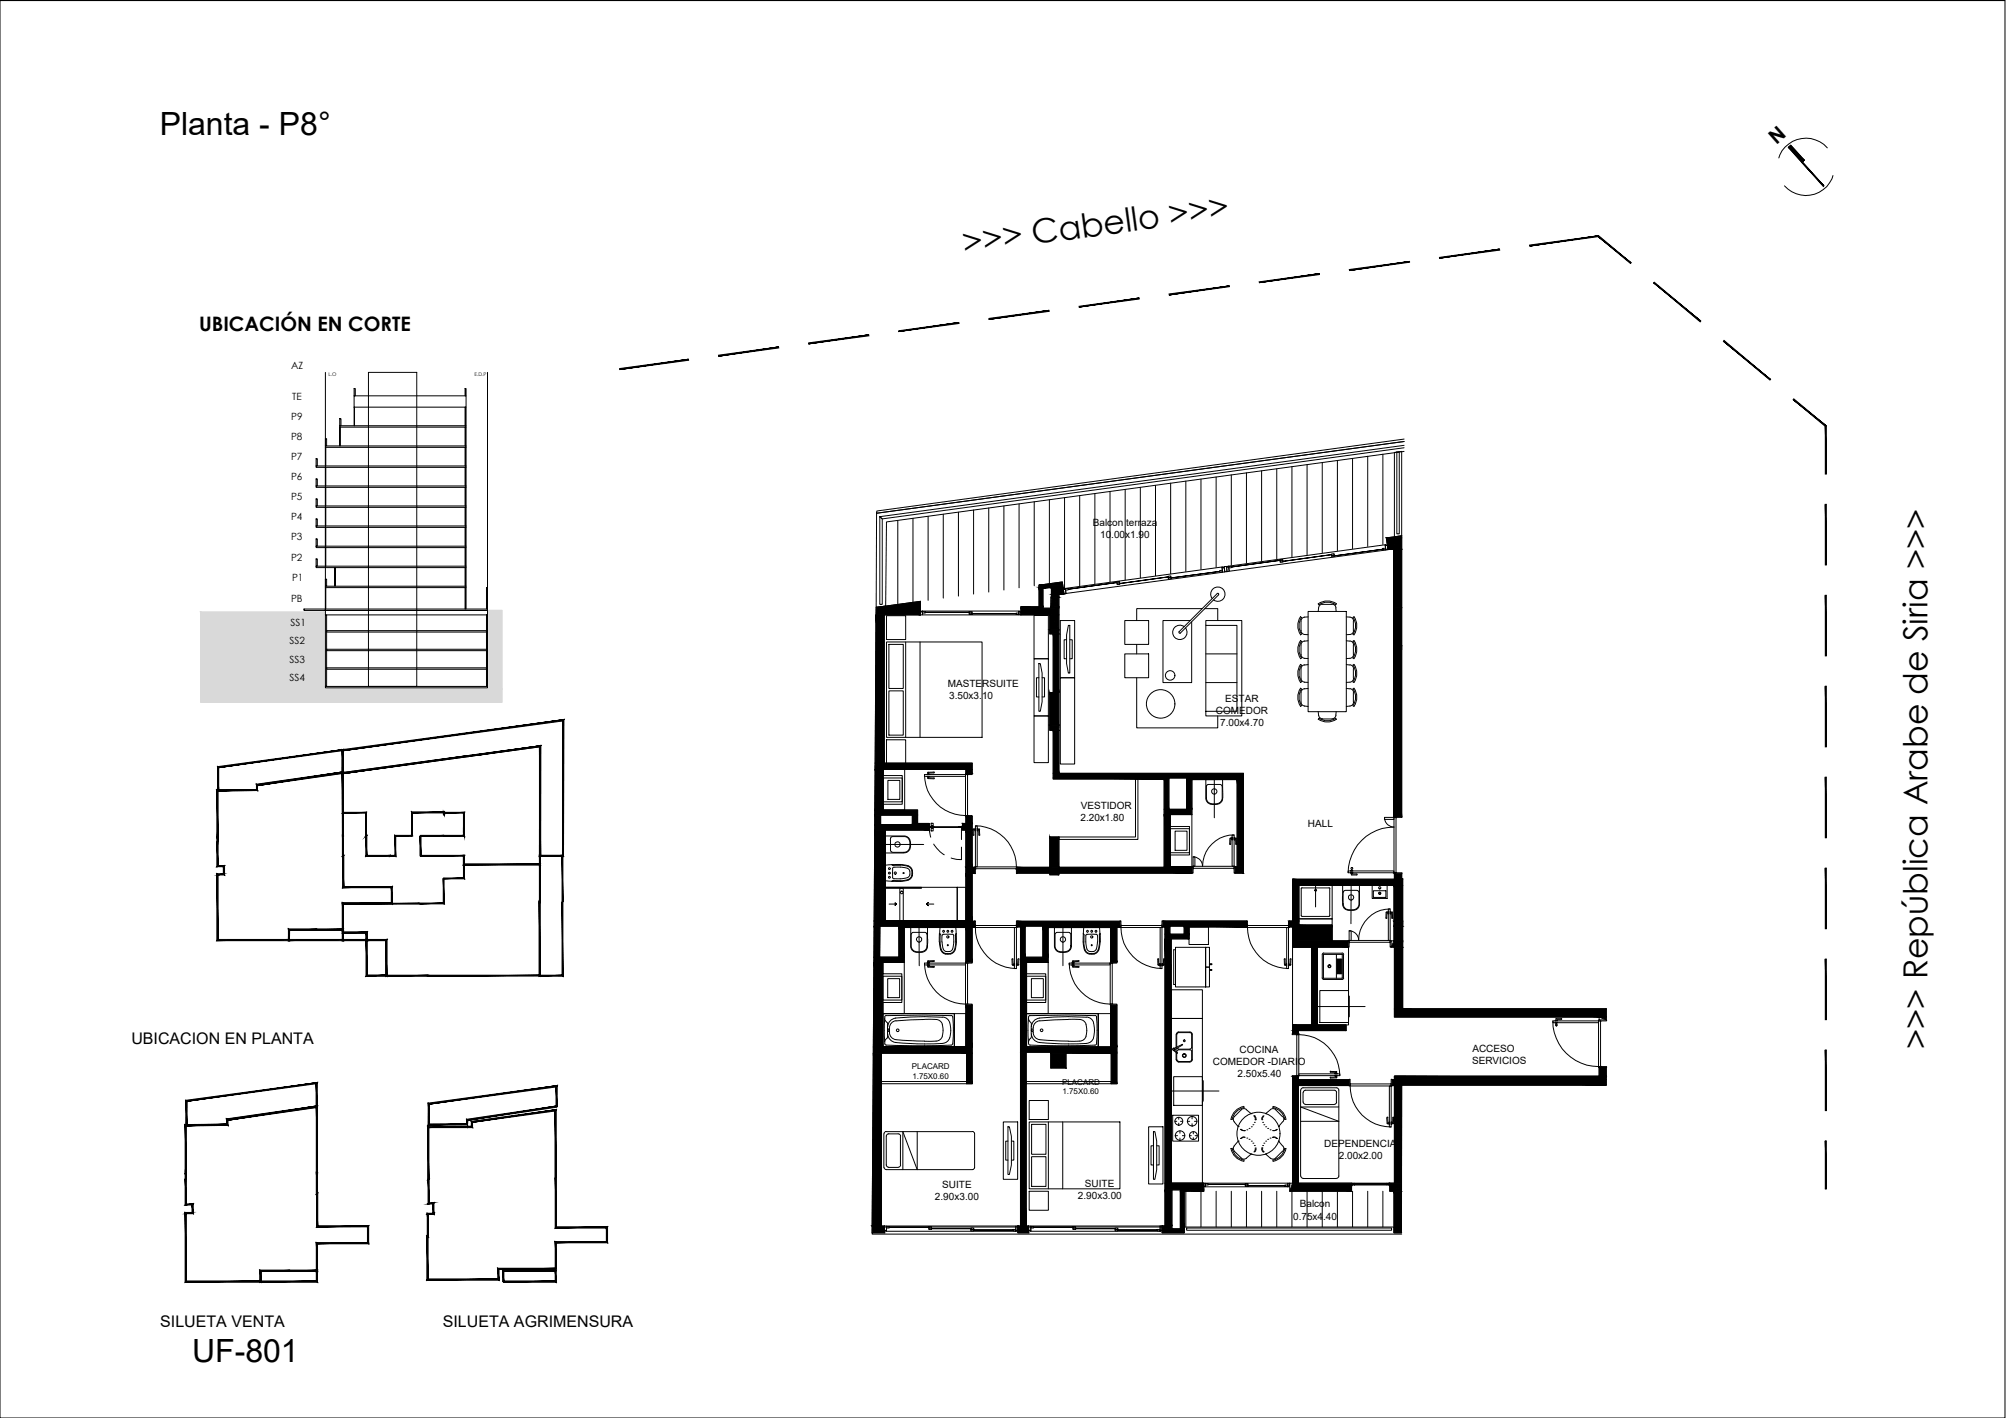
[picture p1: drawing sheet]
<svg xmlns="http://www.w3.org/2000/svg" width="420mm" height="297mm" viewBox="0 0 420 297" stroke-linecap="round" stroke-linejoin="round" font-family="sans-serif">
<defs><g id="words">
<g font-size="7">
<text x="202" y="53.2" transform="rotate(-8 202 53.2)">&gt;&gt;&gt; Cabello &gt;&gt;&gt;</text>
<text x="403.7" y="219.7" transform="rotate(-90 403.7 219.7)">&gt;&gt;&gt; República Arabe de Siria &gt;&gt;&gt;</text>
</g>
<g font-size="6.7">
<text x="33.4" y="28.2">Planta - P8°</text>
<text x="40.2" y="285.4">UF-801</text>
</g>
<g font-size="4.2">
<text x="372.1" y="30.3" transform="rotate(-42 372.1 30.3)">N</text>
<text x="41.7" y="69.3">UBICACIÓN EN CORTE</text>
</g>
<g font-size="3.4">
<text x="27.5" y="218.7">UBICACION EN PLANTA</text>
<text x="33.6" y="277.9">SILUETA VENTA</text>
<text x="92.8" y="277.9">SILUETA AGRIMENSURA</text>
</g>
<g font-size="2.1">
<text x="61" y="77.3">AZ</text>
<text x="61.2" y="83.8">TE</text>
<text x="61" y="88">P9</text>
<text x="61" y="92.2">P8</text>
<text x="61" y="100.6">P6</text>
<text x="61" y="96.4">P7</text>
<text x="61" y="104.8">P5</text>
<text x="61" y="113.2">P3</text>
<text x="61" y="109">P4</text>
<text x="228.9" y="110.2">Balcon terraza</text>
<text x="230.4" y="112.7">10.00x1.90</text>
<text x="61" y="117.4">P2</text>
<text x="61.2" y="121.6">P1</text>
<text x="60.8" y="131.2">SS1</text>
<text x="61" y="126.1">PB</text>
<text x="60.6" y="134.9">SS2</text>
<text x="60.6" y="138.8">SS3</text>
<text x="60.6" y="142.7">SS4</text>
<text x="198.5" y="143.9">MASTERSUITE</text>
<text x="198.8" y="146.4">3.50x3.10</text>
<text x="254.7" y="149.5">COMEDOR</text>
<text x="256.6" y="147">ESTAR</text>
<text x="255.6" y="152">7.00x4.70</text>
<text x="226.3" y="171.9">2.20x1.80</text>
<text x="226.4" y="169.4">VESTIDOR</text>
<text x="273.9" y="173.2">HALL</text>
<text x="259.6" y="220.6">COCINA</text>
<text x="308.4" y="220.4">ACCESO</text>
<text x="254" y="223.1">COMEDOR -DIARIO</text>
<text x="259.2" y="225.6">2.50x5.40</text>
<text x="308.3" y="222.9">SERVICIOS</text>
<text x="277.4" y="240.2">DEPENDENCIA</text>
<text x="280.4" y="242.7">2.00x2.00</text>
<text x="195.8" y="251.3">2.90x3.00</text>
<text x="197.4" y="248.8">SUITE</text>
<text x="225.8" y="251.2">2.90x3.00</text>
<text x="227.2" y="248.7">SUITE</text>
<text x="270.8" y="255.5">0.75x4.40</text>
<text x="272.2" y="252.9">Balcon</text>
</g>
<g font-size="1.7">
<text x="191" y="223.9">PLACARD</text>
<text x="191.1" y="226">1.75X0.60</text>
<text x="222.5" y="227.2">PLACARD</text>
<text x="222.5" y="229.2">1.75X0.60</text>
</g>
<g font-size="1">
<text x="68.8" y="78.9">L.O</text>
<text x="99.4" y="78.9">E.D.P</text>
</g>
</g></defs>
<!-- layer: 0 -->
<g fill="none" stroke="#000" stroke-width=".21">
<path d="M0 .1h419.9v296.9h-419.9zM0 .1h419.9M374.6 30.8l.5-.4 2.8 3.2-.5 .4zM382.7 31a6 6 0 0 0-10.1 2.1M383.9 36.8a5.9 5.9 0 0 1-10.1 2.1M334.8 49.4v.2M68.2 78v49.6M77.2 78h10.1v65.8h-10.1zM102.1 78v49.6M66.2 97.6h31.4v.3h-31.4zM66.2 96.1h.3v1.5h-.3zM68.2 93.4h29.4v.3h-29.4z"/>
<path d="M68.2 91.9h.2v1.5h-.2zM68.2 93.7v3.9zM68.2 97.9v3.9zM71.2 89.2h26.4v.3h-26.4zM71.2 87.7h.2v1.5h-.2zM71.2 89.5v3.9zM74.2 82.9h23.4v2.4h-23.4zM74.2 85.3l.1 3.9zM74.2 81.4h.2v1.5h-.2zM97.4 97.9h.2v3.9h-.2zM97.4 93.7h.2v3.9h-.2zM97.4 89.5h.2v3.9h-.2z"/>
<path d="M97.4 85.3h.2v3.9h-.2zM97.4 81.4h.2v1.5h-.2zM254.7 99.9v19M257.9 99.5v18.9M261.1 99v19M264.2 98.6v18.9M267.4 98.2v18.9M270.6 97.8v18.9M273.8 97.3v18.9M276.9 96.9v18.9M280.1 96.5v18.8M283.3 96v18.9"/>
<path d="M286.5 95.6v18.9M289.6 95.2v18.8M382.5 89.2l-.1 .2M66.2 118.6h31.4v.3h-31.4zM66.2 117.1h.3v1.5h-.3zM66.2 114.4h31.4v.3h-31.4zM66.2 112.9h.3v1.5h-.3zM66.2 110.2h31.4v.3h-31.4zM66.2 108.7h.3v1.5h-.3zM66.2 106h31.4v.3h-31.4zM66.2 104.5h.3v1.5h-.3zM66.2 101.8h31.4v.3h-31.4z"/>
<path d="M66.2 100.3h.3v1.5h-.3zM68.2 102.1v3.9zM68.2 106.3v3.9zM68.2 110.5v3.9zM68.2 114.7v3.9zM70.1 118.9l.1 3.9zM97.4 118.9h.2v3.9h-.2zM97.4 114.7h.2v3.9h-.2zM97.4 110.5h.2v3.9h-.2zM97.4 106.3h.2v3.9h-.2zM97.4 102.1h.2v3.9h-.2zM188 109v17.6"/>
<path d="M191.2 108.6v17.6M194.4 108.1v17.7M197.6 107.7v17.6M200.7 107.3v17.6M203.9 106.8v17.6M207.1 106.4v17.6M210.3 106v17.6M213.4 105.6v17.5M216.6 105.1v17.6M219.8 104.7v17.6M223 104.3v18.9M226.1 103.8v19"/>
<path d="M229.3 103.4v18.9M232.5 102.9v19M235.7 102.5v19M238.8 102.1v18.9M242 101.7v18.9M245.2 101.2v19M248.4 100.8v18.9M251.5 100.4v18.9M63.7 127.6h4.5v.3h-4.5zM68.2 127.6h33.9v.3h-33.9zM68.2 122.8h29.4v.3h-29.4zM68.2 127.9h33.9v.9h-33.9z"/>
<path d="M68.2 123.1v4.5zM68.2 121.3h.2v1.5h-.2zM68.2 128.8h.2v15h-.2zM68.4 132.1h33.5v.3h-33.5zM68.4 136h33.5v.3h-33.5zM68.4 139.9h33.5v.3h-33.5zM97.4 123.1h.2v4.5h-.2zM101.9 128.8h.2v15h-.2zM101.9 123.1h.2v4.5h-.2zM68.2 143.8h33.9v.3h-33.9zM248.4 249.5v7.5M251.5 249.5v7.5"/>
<path d="M254.7 249.5v7.5M257.9 249.5v7.5M261.1 249.5v7.5M264.2 249.5v7.5M267.4 249.5v7.5M270.6 249.5v7.5M273.8 249.5v7.5M276.9 249.5v7.5M280.1 249.5v7.5M283.3 249.5v7.5M286.5 249.5v7.5M289.6 249.5v7.5"/>
<path d="M382.3 249h.2"/>
</g>
<g fill="#d9d9d9" stroke="#d9d9d9" stroke-width=".21">
<path d="M102.4 127.9l2.7 16.5v-16.5zM102.4 127.9l2.7 16.5h-2.7z"/>
<path d="M42 128.2l25.9 16.2v-16.2zM42 128.2l25.9 16.2h-25.9z"/>
<path d="M42 144.4l63.1 2.7v-2.7zM42 144.4l63.1 2.7h-63.1z"/>
</g>
<path d="M42 128.2h25.9v16.2h34.5v-16.5h2.7v19.2h-63.1z" fill="none" stroke="#d9d9d9" stroke-width=".25"/>
<g fill="#000" stroke="#000" stroke-width=".21">
<path d="M374.6 30.8l.5-.4 2.8 3.2zM290.7 115h1.2l-1.2 .1zM290.4 112.7l3.2-.4v.4zM217.6 122.6l4.9-.7 .1 .7zM185.2 159.9h18.4zM185 169.7h7.2zM232.6 201.5h1.3zM334.9 213h1.5v.6zM292.1 225.5h42.8z"/>
<path d="M377.5 33.9l-.1 .1 4.6 4.9zM377.4 34l4.6 4.9-.1 .2z"/>
<path d="M377.4 34l.5-.4zM374.6 30.8l3.3 2.8-.5 .4z"/>
<path d="M263.7 59l.1 .2 12.6-1.9zM263.8 59.2l12.6-1.9v.2z"/>
<path d="M282.6 56.5l.1 .2 12.5-1.9zM282.7 56.7l12.5-1.9v.1z"/>
<path d="M301.5 53.9v.2l12.6-1.9zM301.5 54.1l12.6-1.9v.2z"/>
<path d="M320.4 51.3v.2l14.4-2.1zM320.4 51.5l14.4-2.1v.2z"/>
<path d="M334.9 49.4l-.2 .2 6.9 5.5zM334.7 49.6l6.9 5.5-.1 .1z"/>
<path d="M346.5 59.1l-.1 .2 9.8 8zM346.4 59.3l9.8 8-.1 .1z"/>
<path d="M129.8 77.2v.2l14.4-2.1zM129.8 77.4l14.4-2.1v.2z"/>
<path d="M150.5 74.4v.2l12.6-1.9zM150.5 74.6l12.6-1.9v.2z"/>
<path d="M169.4 71.8v.2l12.5-1.9zM169.4 72l12.5-1.9 .1 .2z"/>
<path d="M188.3 69.3v.2l12.5-2zM188.3 69.5l12.5-2 .1 .3z"/>
<path d="M207.1 66.7v.2l12.6-1.9zM207.1 66.9l12.6-1.9 .1 .2z"/>
<path d="M226 64.2v.1l12.6-1.9zM226 64.3l12.6-1.9v.2z"/>
<path d="M244.9 61.6v.2l12.6-1.9zM244.9 61.8l12.6-1.9v.2z"/>
<path d="M361.1 71.3l-.1 .2 9.8 8zM361 71.5l9.8 8-.1 .1z"/>
<path d="M375.7 83.6l-.1 .1 6.9 5.5zM375.6 83.7l6.9 5.5-.1 .2z"/>
<path d="M382.3 89.3l.2 10v-10zM382.3 89.3l.2 10h-.2z"/>
<path d="M290.4 112.7l3.2 2.3v-2.3zM290.4 112.7l3.2 2.3h-2.9z"/>
<path d="M291.9 115l1.7 12.3v-12.3zM291.9 115l1.7 12.3h-1.7z"/>
<path d="M382.3 105.6l.2 12.7v-12.7zM382.3 105.6l.2 12.7h-.2z"/>
<path d="M183.5 128.8l1.7 31.1v-31.1zM183.5 128.8l1.7 31.1h-1.9z"/>
<path d="M192.8 126v1.2zM183.5 127.2l9.3-1.2v1.2z"/>
<path d="M183.5 127.2l9.3 1.6v-1.6zM183.5 127.2l9.3 1.6h-9.3z"/>
<path d="M217.6 123.3l.8 3.8v-3.8zM217.6 123.3l.8 3.8h-.8z"/>
<path d="M213.8 127.1l4.6 .3v-.3zM213.8 127.1l4.6 .3h-4.6z"/>
<path d="M217.6 123l.8 .3 1.8-.3zM217.6 123l.8 .3h-.8z"/>
<path d="M220.2 124.5l1.6 .6v-.6zM220.2 124.5l1.6 .6h-1.6z"/>
<path d="M220.2 125.1l1.6 2v-2zM220.2 125.1l1.6 2h-1.7z"/>
<path d="M220.1 127.1l1.7 .3v-.3zM220.1 127.1l1.7 .3h-1.7z"/>
<path d="M213.8 127.4l8 1.4v-1.4zM213.8 127.4l8 1.4h-8z"/>
<path d="M219.9 128.8l1.9 3.1v-3.1zM219.9 128.8l1.9 3.1h-1.9z"/>
<path d="M219.9 131.9l1.9 .9v-.9zM219.9 131.9l1.9 .9h-1.9z"/>
<path d="M220.6 132.8l1.2 12.3v-12.3zM220.6 132.8l1.2 12.3h-1.2z"/>
<path d="M217.6 122.6l5.1 .4-.1-.4zM217.6 122.6l5.1 .4h-5.1z"/>
<path d="M220.2 123l2.5 .3v-.3zM220.2 123l2.5 .3h-2.5z"/>
<path d="M220.2 123.3l2.6 1.1-.1-1.1zM220.2 123.3l2.6 1.1h-2.6z"/>
<path d="M220.2 124.4l1.6 .1 1-.1zM220.2 124.4l1.6 .1h-1.6z"/>
<path d="M291.9 127.3l1.7 7.9v-7.9zM291.9 127.3l1.7 7.9h-1.7z"/>
<path d="M291.9 135.2l1.7 35.9v-35.9zM291.9 135.2l1.7 35.9h-1.7z"/>
<path d="M382.3 124.7l.2 12.7v-12.7zM382.3 124.7l.2 12.7h-.2z"/>
<path d="M183.3 159.9l20.3 1.3v-1.3zM183.3 159.9l20.3 1.3h-20.3z"/>
<path d="M219.9 145.1l1.9 6.8v-6.8zM219.9 145.1l1.9 6.8h-1.9z"/>
<path d="M219.9 151.9l1.9 1.1v-1.1zM219.9 151.9l1.9 1.1h-1.9z"/>
<path d="M220.6 153l1.2 9v-9zM220.6 153l1.2 9h-1.2z"/>
<path d="M382.3 143.7l.2 12.7v-12.7zM382.3 143.7l.2 12.7h-.2z"/>
<path d="M183.2 170.8l1.2 1.9v-1.9zM183.2 170.8l1.2 1.9h-1.2z"/>
<path d="M183.2 172.7l7.9 .1zM183.2 172.7l7.9 .1z"/>
<path d="M183.3 161.2h1.7zM183.3 161.2h19z"/>
<path d="M183.3 161.2l1.7 8.5v-8.5zM183.3 161.2l1.7 8.5h-1.8z"/>
<path d="M183.2 173.9l2.3 19v-19zM183.2 173.9l2.3 19h-2.4z"/>
<path d="M183.2 169.7l9 1.1v-1.1zM183.2 169.7l9 1.1h-9z"/>
<path d="M191.1 170.8l1.1 1.7v-1.7zM191.1 170.8l1.1 1.7h-1.1z"/>
<path d="M191.1 172.5l3.5 .3v-.3zM191.1 172.5l3.5 .3h-3.5z"/>
<path d="M183.2 172.8l11.4 1.1v-1.1zM183.2 172.8l11.4 1.1h-11.4z"/>
<path d="M202.3 161.2l1.3 .8v-.8zM202.3 161.2l1.3 .8h-1.3z"/>
<path d="M202.3 171.1l1.3 1.4v-1.4zM202.3 171.1l1.3 1.4h-1.3z"/>
<path d="M201.6 172.5l2 1.4v-1.4zM201.6 172.5l2 1.4h-2z"/>
<path d="M202.3 173.9l1.3 7.8v-7.8zM202.3 173.9l1.3 7.8h-1.3z"/>
<path d="M219.9 175.3l1.9 6.4v-6.4zM219.9 175.3l1.9 6.4h-1.9z"/>
<path d="M220.6 163l24.2 .2v-.2zM220.6 163l24.2 .2h-24.2z"/>
<path d="M243.8 163.2l1 6.3v-6.3zM243.8 163.2l1 6.3h-1z"/>
<path d="M243.8 170.6l1.3 11v-11zM243.8 170.6l1.3 11h-1.3z"/>
<path d="M248.5 163.3l1.1 6.2v-6.2zM248.5 163.3l1.1 6.2h-1.1z"/>
<path d="M243.8 169.5l5.8 1.1v-1.1zM243.8 169.5l5.8 1.1h-5.8z"/>
<path d="M220.6 162l39.8 1v-1zM220.6 162l39.8 1h-39.8z"/>
<path d="M248.5 163l11.9 .3v-.3zM248.5 163l11.9 .3h-11.9z"/>
<path d="M259.1 163.3l1.3 18.3v-18.3zM259.1 163.3l1.3 18.3h-1.3z"/>
<path d="M382.3 162.8l.2 12.7v-12.7zM382.3 162.8l.2 12.7h-.2z"/>
<path d="M183.1 194l1.1 6.5 .1-6.5zM183.1 194l1.1 6.5h-1.2z"/>
<path d="M188.3 194.3l1.1 6.2v-6.2zM188.3 194.3l1.1 6.2h-1.1z"/>
<path d="M202.3 182.9l1.3 10v-10zM202.3 182.9l1.3 10h-1.3z"/>
<path d="M183.1 192.9l20.5 .1zM183.1 192.9l20.5 .1z"/>
<path d="M188.3 194.2l15.3 .1v-.1zM188.3 194.2l15.3 .1h-15.3z"/>
<path d="M202.3 194.3l1.3 7.2v-7.2zM202.3 194.3l1.3 7.2h-1.3z"/>
<path d="M202.3 181.7l1.8 1.2v-1.2zM202.3 181.7l1.8 1.2h-1.8z"/>
<path d="M183.1 193l21 1v-1zM183.1 193l21 1h-21z"/>
<path d="M188.3 194l15.8 .2v-.2zM188.3 194l15.8 .2h-15.8z"/>
<path d="M213.1 194l1.6 .2v-.2zM213.1 194l1.6 .2h-1.6z"/>
<path d="M213.7 194.2l1 6.3v-6.3zM213.7 194.2l1 6.3h-1z"/>
<path d="M218.4 194.3h1.1zM218.4 194.3h1.1z"/>
<path d="M218.4 194.3l1.1 6.2v-6.2zM218.4 194.3l1.1 6.2h-1.1z"/>
<path d="M219.9 182.9l1.9 .3v-.3zM219.9 182.9l1.9 .3h-1.9z"/>
<path d="M218.4 194.2l15.5 .1v-.1zM218.4 194.2l15.5 .1h-15.5z"/>
<path d="M219.5 194.3h14.4zM219.5 194.3h14.4z"/>
<path d="M232.6 194.3l1.3 7.2v-7.2zM232.6 194.3l1.3 7.2h-1.3z"/>
<path d="M213.1 193l21.5 1v-1zM213.1 193l21.5 1h-21.5z"/>
<path d="M218.4 194l16.2 .2v-.2zM218.4 194l16.2 .2h-16.2z"/>
<path d="M243.6 193h17.5zM243.6 193h17.5z"/>
<path d="M243.6 194l1.4 .2v-.2zM243.6 194l1.4 .2h-1.4z"/>
<path d="M244 194.2l1 1.5v-1.5zM244 194.2l1 1.5h-1z"/>
<path d="M244 196.7l1.3 51.1v-51.1zM244 196.7l1.3 51.1h-1.3z"/>
<path d="M248 194.2l1 1.5v-1.5zM248 194.2l1 1.5h-1z"/>
<path d="M244 195.7l5 1v-1zM244 195.7l5 1h-5z"/>
<path d="M243.8 181.6l5.9 .1zM243.8 181.6l5.9 .1z"/>
<path d="M213.1 181.7l36.6 1.2v-1.2zM213.1 181.7l36.6 1.2h-36.6z"/>
<path d="M258.7 181.6l1.7 1.3v-1.3zM258.7 181.6l1.7 1.3h-1.7z"/>
<path d="M243.6 193l17.5 1v-1zM243.6 193l17.5 1h-17.5z"/>
<path d="M248 194l13.1 .2v-.2zM248 194l13.1 .2h-13.1z"/>
<path d="M270.1 193h1.9zM270.1 193h1.9z"/>
<path d="M270.7 185.5l1.3 7.5v-7.5zM270.7 185.5l1.3 7.5h-1.3z"/>
<path d="M270.1 193l1.9 .8v-.8zM270.1 193l1.9 .8h-1.9z"/>
<path d="M274.7 198.4l1.2 16.3v-16.3zM274.7 198.4l1.2 16.3h-1.2z"/>
<path d="M270.1 193.8l8.9 .2v-.2zM270.1 193.8l8.9 .2h-8.9z"/>
<path d="M270.1 194l8.9 .2v-.2zM270.1 194l8.9 .2h-8.9z"/>
<path d="M270.7 194.2l8.3 2.9v-2.9zM270.7 194.2l8.3 2.9h-8.3z"/>
<path d="M270.7 197.1l11.7 1.3v-1.3zM270.7 197.1l11.7 1.3h-11.7z"/>
<path d="M292.1 183l1.5 1.1v-1.1zM292.1 183l1.5 1.1h-1.5z"/>
<path d="M292.1 184.1l1.7 .1v-.1zM292.1 184.1l1.7 .1h-1.7z"/>
<path d="M270.7 184.2l23.1 1.3v-1.3zM270.7 184.2l23.1 1.3h-23.1z"/>
<path d="M292 185.5l1.8 7.5v-7.5zM292 185.5l1.8 7.5h-1.8z"/>
<path d="M292 193l1.8 1v-1zM292 193l1.8 1h-1.8z"/>
<path d="M292 194l1.8 3.1v-3.1zM292 194l1.8 3.1h-1.8z"/>
<path d="M292 197.1l1.8 1.3v-1.3zM292 197.1l1.8 1.3h-2.4z"/>
<path d="M292.1 198.4l1.7 12.9v-12.9zM292.1 198.4l1.7 12.9h-1.7z"/>
<path d="M382.3 181.8l.2 12.7v-12.7zM382.3 181.8l.2 12.7h-.2z"/>
<path d="M183 201.6h1.9zM183 201.6h6.4z"/>
<path d="M183 201.6l1.9 17.7v-17.7zM183 201.6l1.9 17.7h-2z"/>
<path d="M183 200.5l6.4 1.1v-1.1zM183 200.5l6.4 1.1h-6.4z"/>
<path d="M202.3 210.6l1.3 8.7v-8.7zM202.3 210.6l1.3 8.7h-1.3z"/>
<path d="M202.3 219.3h1.3zM184.9 219.3h18.7z"/>
<path d="M182.9 219.3l20.7 1.3v-1.3zM182.9 219.3l20.7 1.3h-20.7z"/>
<path d="M213.7 201.6l1.3 17.7v-17.7zM213.7 201.6l1.3 17.7h-1.3z"/>
<path d="M213.7 200.5l5.8 1.1v-1.1zM213.7 200.5l5.8 1.1h-5.8z"/>
<path d="M232.6 210.6l1.3 8.7v-8.7zM232.6 210.6l1.3 8.7h-1.3z"/>
<path d="M213.7 219.3l20.2 1.1v-1.1zM213.7 219.3l20.2 1.1h-20.2z"/>
<path d="M270.7 215.9l1.2 .6v-.6zM270.7 215.9l1.2 .6h-1.2z"/>
<path d="M270.7 214.7l11.2 1.2v-1.2zM270.7 214.7l11.2 1.2h-11.2z"/>
<path d="M292.1 211.3l44.3 1.7v-1.7zM292.1 211.3l44.3 1.7h-44.3z"/>
<path d="M382.3 200.9l.2 12.7v-12.7zM382.3 200.9l.2 12.7h-.2z"/>
<path d="M382.3 219.9l.2 12.7v-12.7zM382.3 219.9l.2 12.7h-.2z"/>
<path d="M182.9 220.6l1.7 36.2v-36.2zM182.9 220.6l1.7 36.2h-1.9z"/>
<path d="M202.4 220.6l1.2 6.4v-6.4zM202.4 220.6l1.2 6.4h-1.2z"/>
<path d="M213.7 220.4l1.2 36.4v-36.4zM213.7 220.4l1.2 36.4h-1.2z"/>
<path d="M220.1 220.6l3.2 3.1v-3.1zM220.1 220.6l3.2 3.1h-3.2z"/>
<path d="M220.1 220.4l13.8 .2v-.2zM220.1 220.4l13.8 .2h-13.8z"/>
<path d="M232.7 220.6l1.2 6.4v-6.4zM232.7 220.6l1.2 6.4h-1.2z"/>
<path d="M270.7 225.5l1.2 .7v-.7zM270.7 225.5l1.2 .7h-1.2z"/>
<path d="M270.7 227.4l1.2 20.4v-20.4zM270.7 227.4l1.2 20.4h-1.2z"/>
<path d="M270.7 226.2l11.9 1.2v-1.2zM270.7 226.2l11.9 1.2h-11.9z"/>
<path d="M291.6 227.3l2 .1zM291.6 227.3l2 .1z"/>
<path d="M292.1 227.4l1.4 20.4 .1-20.4zM292.1 227.4l1.4 20.4h-1.4z"/>
<path d="M334.9 223.6l1.5 1.9v-1.9zM334.9 223.6l1.5 1.9h-1.5zM334.9 225.5h1.5zM334.9 225.5h1.5z"/>
<path d="M292.1 225.5l44.3 .1v-.1zM292.1 225.5l44.3 .1h-44.3z"/>
<path d="M292.1 225.6l44.3 .6v-.6zM292.1 225.6l44.3 .6h-44.3z"/>
<path d="M291.6 226.2l44.8 1.1v-1.1zM291.6 226.2l44.8 1.1h-44.8z"/>
<path d="M382.3 239l.2 10v-10zM382.3 239l.2 10h-.2z"/>
<path d="M182.7 256.8l2.6 1.4v-1.4zM182.7 256.8l2.6 1.4h-2.6z"/>
<path d="M213.2 256.8l2.2 1.4v-1.4zM213.2 256.8l2.2 1.4h-2.2z"/>
<path d="M244 249.2l1.4 7.6v-7.6zM244 249.2l1.4 7.6h-1.4z"/>
<path d="M243.4 256.8l2 .6v-.6zM243.4 256.8l2 .6h-2z"/>
<path d="M247.2 249.5l.8 7.9v-7.9zM247.2 249.5l.8 7.9h-.8z"/>
<path d="M243.4 257.4l4.6 .8v-.8zM243.4 257.4l4.6 .8h-4.6z"/>
<path d="M244 247.8l8.1 1.4v-1.4zM244 247.8l8.1 1.4h-8.1z"/>
<path d="M247.2 249.2l4.9 .3v-.3zM247.2 249.2l4.9 .3h-4.9z"/>
<path d="M270.7 247.8l12.4 1.7v-1.7zM270.7 247.8l12.4 1.7h-13z"/>
<path d="M291.1 247.8l2.4 1.7v-1.7zM291.1 247.8l2.4 1.7h-2.4z"/>
<path d="M292 249.5l1.5 8.7v-8.7zM292 249.5l1.5 8.7h-1.5z"/>
</g>
<!-- layer: base -->
<g fill="none" stroke="#000" stroke-width=".21">
<path d="M292.1 94.8l1.5-.2v17.7l-1.5 .1zM292.6 94.7h.5v17.1h-.5zM294.1 92l-110.5 15v.5l110.5-15-110.5 15-.1 19.7 2-.3 .2-17.6 108.4-14.7M294.1 93.3l-109.8 14.9 .5 .5 109.3-14.9M184.3 108.2l.5 .5v17.9h-.5zM255.9 118.8l.2-.1 .1 .2h.2l.1 .9-.4 .1zM256.4 118.7l.5-.1 .1 1.1-.5 .1zM257.1 118.6h.2l.2 1.1h-.5l-.1-.8 .2-.1zM257.3 118.7l.6-.1v.2l10.2-1.4v.1h.6l-.1-.3h-.5v.2l-10.2 1.4 .1 .1-.6 .1zM268.1 117.5v.3h.6v-.2l10.1-1.4v-.1l.6-.1 .1 .3-.6 .1-.1-.2-10.1 1.4v-.1zM278.9 116.4l.6-.1v.1l10.1-1.4v.2l.6-.1v-.3l-.6 .1v.1l-10.1 1.4v.2l-.6 .1zM290.1 114.1h.2v.2l.3-.1 .1 .9-.4 .1z"/>
<path d="M290.4 112.7l3.2-.4v58.8h-1.7v-56.1l-1.2 .1zM183.5 127.2l9.3-1.2v2.8h-7.6v31.1h18.4v2.1h-1.3v-.8h-17.3v8.5h7.2v2.8h2.4v1.4h-9.1v19h16.8v-19h-.7v-1.4h.7v-1.4h1.3v10.6h.5v1.2h-.5v10.1h.5v1.2h-.5v7.3h-1.3v-7.2h-12.9v7.3h-4.5v17.7h17.4v-8.7h1.3v16.4h-1.2v-6.4h-17.8v36.2h.7v1.4h-2.6zM185.7 134.5h20v20h-20zM185.7 129h4v5h-4zM186.2 135h3v9.2h-3zM189.7 134.5v20M192.7 134.5v20M192.8 128.2l.4-.2v.8h-.4zM193.2 128.1v.3h.6v-.1h9.2v-.2h.6v.3h-.6v-.1h-9.2v-.2zM203 128.4h.6v.2h9.2v.1h.6v-.3h-.6v.2h-9.2v.1h-.6zM213.4 128l.4 .2v.6h-.4zM216.6 138h3v12h-3z"/>
<path d="M216.6 128.9h3v9.1h-3zM217.6 139h.3l.4 2v6l-.4 2h-.3zM217.6 122.6l4.9-.7 .3 2.5-1 .1v37.5h38.6v20.9h-1.7v-1.3h.4v-18.3h-9.5v7.3h-4.5v11h4.6v1.3h-27.9v.3h-1.9v-.3h-6.8v-1.2h6.8v-6.4h1.9v6.4h22v-18.5h-23.2v-10.2h-.7v-7.9h.7v-12.3h-.7v-4h-6.1v-1.7h3.8zM218.4 123.3l1.8-.3-.1 4.4h-1.7zM222.1 130h3v12h-3zM222.9 123.3h.2l.2 1-.5 .1-.1-.9h.3zM223.1 123.3l.1 .3h.6v-.2l10.1-1.4v-.1l.6-.1v.3l-.6 .1v-.2l-10.1 1.4-.1-.1zM223.4 134h-.5v4h.5M223.8 131h.3v10h-.3l-.4-2v-6zM224.1 134h.5v4h-.5M233.9 122.2l.6-.1v.1l10.2-1.4v.2l.6-.1-.1-.3-.6 .1 .1 .1-10.2 1.4 .1 .2-.6 .1zM235.6 137h5v5h-5z"/>
<path d="M235.6 130h5v5h-5zM238.1 135v2M244.7 121v.3l.6-.1v-.1l10.1-1.4v-.2h.6l.1 .2-.6 .1-.1-.1-10.1 1.4v-.2zM247 132.3v.3h.3M248 131.3a1.5 1.5 0 0 0-2.3 .8 1.5 1.5 0 0 0 1.7 1.8 1.5 1.5 0 0 0 .9-2.3M249.3 130h-5.7v13h6v-12.7M251.8 127.5h-13.7v2.5M252.3 127.5h2.8v2.5M252.6 130h7.5v20h-7.5v-1h6.5v-18h-6.5zM252.6 131v18M252.6 137h6.5M253.9 125.4a1.5 1.5 0 0 1 .9-2.4 1.5 1.5 0 0 1 1.7 1.8 1.5 1.5 0 0 1-2.3 .9"/>
<path d="M254.9 124.4l-8 8M254.9 124.3h.3v.3l-8 8M272.4 134.2l.2 .2M272.4 133a3.4 3.4 0 0 1 0-3.8l.2 .2a3.1 3.1 0 0 0 0 3.4l-.2 .2M272.4 134.2a3.4 3.4 0 0 0 0 3.8l.2-.1M272.6 139.3l-.2-.1a3.4 3.4 0 0 0 0 3.8M272.6 139.3a3.1 3.1 0 0 0 0 3.5M272.6 134.3a3.1 3.1 0 0 0 0 3.5M273.3 134.3a.83 .83 0 0 0-.8 .8v2a.83 .83 0 0 0 .8 .8l.7 .1M274 139.2l-.7 .1a.83 .83 0 0 0-.8 .8M274 129.2l-.7 .1a.83 .83 0 0 0-.8 .8v2a.83 .83 0 0 0 .8 .8l.7 .1M274 128.1h8v21h-8z"/>
<path d="M274 134.2l-.8 .1M276.2 127.3l-.1 .8M276.2 126.7l-.1-.2a3.4 3.4 0 0 1 3.8 0l-.2 .2M276.3 126.7a3.1 3.1 0 0 1 3.5 0M277 126.6h2M277 126.6a.83 .83 0 0 0-.8 .7M279 126.6a.83 .83 0 0 1 .8 .7M279.8 127.3l.1 .8M282 139.2l.8 .1a.83 .83 0 0 1 .7 .8M282 129.2l.8 .1a.83 .83 0 0 1 .7 .8M282 134.2l.7 .1M282.8 134.3a.83 .83 0 0 1 .7 .8"/>
<path d="M283.4 139.3l.2-.1a3.4 3.4 0 0 1 0 3.8M283.4 139.3a3.1 3.1 0 0 1 0 3.5M283.4 134.3a3.1 3.1 0 0 1 0 3.5M283.5 130.1v2M283.5 135.1v2M283.5 132.1a.83 .83 0 0 1-.7 .8l-.8 .1M283.5 137.1a.83 .83 0 0 1-.7 .8l-.8 .1M283.6 134.2l-.2 .2M283.6 133a3.4 3.4 0 0 0 0-3.8l-.2 .2a3 3 0 0 1 0 3.4l.2 .2M283.6 134.2a3.4 3.4 0 0 1 0 3.8l-.2-.1M185.7 155h4v5h-4zM186.2 144.7h3v9.3h-3z"/>
<path d="M216.6 150h3v9.8h-3zM217.6 142h-.5v4h.5M218.3 142h.5v4h-.5M222.1 142h3v18h-3zM238.1 142v10.5h17v-2.5M252.6 143h6.5M272.5 142.1a.83 .83 0 0 0 .8 .8h.7M272.5 140.1v2M272.6 144.3l-.2-.1a3.4 3.4 0 0 0 0 3.8l.2-.1M272.6 142.9l-.2 .1M272.6 144.3a3.1 3.1 0 0 0 0 3.5M273.2 147.9l.8 .1"/>
<path d="M273.3 144.3a.83 .83 0 0 0-.8 .8v2a.83 .83 0 0 0 .8 .8M274 144.2l-.8 .1M276.1 149.1l.1 .7M276.1 150.7a3.4 3.4 0 0 0 3.8 0M276.2 149.8a.83 .83 0 0 0 .8 .8M276.2 150.5l-.1 .2M276.3 150.4a3.1 3.1 0 0 0 3.5 0M277 150.6h2M279.7 150.5l.2 .2M279.8 149.8a.83 .83 0 0 1-.8 .8M279.9 149.1l-.1 .7M282 144.2l.7 .1"/>
<path d="M282.7 147.9l-.7 .1M282.8 144.3a.83 .83 0 0 1 .7 .8M283.4 144.3l.2-.1a3.4 3.4 0 0 1 0 3.8l-.2-.1M283.4 142.9l.2 .1M283.4 144.3a3.1 3.1 0 0 1 0 3.5M283.5 140.1v2M283.5 145.1v2M283.5 142.1a.83 .83 0 0 1-.7 .8h-.8M283.5 147.1a.83 .83 0 0 1-.7 .8M184.4 170.8h6.7v2l-6.7-.1zM185 163h4v5h-4zM185 161.2h4.5v8.5h-4.5v-1.2h4v-6h-4z"/>
<path d="M185.5 175.1h3.8a1.49 1.49 0 0 1 1.4 2v.1a1.62 1.62 0 0 1-2.1 1.5h-3.1zM185.5 176.9h8M186 163.5h2.5v4h-2.5zM186.6 175.5l.3-.3h2.4a1.47 1.47 0 0 1 1.3 2 1.3 1.3 0 0 1-1.3 1.3h-2.6l-.2-.3zM193.6 162.2a8.6 8.6 0 0 0 8.6 8.6M193.6 162.2h8.6v.4h-8.6zM194.1 162.2h.6zM194.1 162.6l.6 .1zM194.3 161.9v.3M194.3 162.7v.3M194.4 163.1h1.1M194.4 161.7l-.1 .2 .1 .1 1.2-.1"/>
<path d="M194.4 162.9l-.1 .1 .1 .1M194.4 162.9l1.2 .1M194.5 162v.2M194.5 162.7v.2M195.5 161.7l-1.1 .1M195.6 161.7l.1 .1-.1 .1M195.6 162.9l.1 .1-.1 .1M202.2 162.2h.4v8.6h-.4zM202.3 162l-.1 .2 .4 .1 1-.1-.1-.2M202.3 171.1l-.1-.3h.4h1l-.1 .3M203.8 174.9l.1 .1 .1-.1M203.9 173.7h.4"/>
<path d="M204 173.8v1.1M204 173.8h.3M204 173.7l-.1-.1-.1 .1v1.2M204.3 173.5v.6zM204.3 173a8.6 8.6 0 0 1 8.6 8.6M204.3 173h.4v8.6h-.4zM204.7 173.5v.6zM204.7 173.7h.4M204.7 173.8h.3M205.2 173.7l-.1-.1-.1 .2 .1 1.2v-1.2M221.8 175.3h16v-12.1h.5v12.6h-16.5zM244.8 163h3.7v6.5h-3.7z"/>
<path d="M245.1 173.6h4v5h-4zM245.1 170.6h4.5v11h-4.5v-2.5h4v-6h-4zM246.1 174.1h2.5v4h-2.5zM249.9 179.5a2 2 0 0 1 2 2M249.9 179.5h.4v2h-.4zM252.6 163.3h3.5v3.8a1.59 1.59 0 0 1-2.1 1.4l-.4-.1a1.54 1.54 0 0 1-1-2zM252.7 164.5l.3-.2h2.1a.63 .63 0 0 1 .9 .6v2.2a1.47 1.47 0 0 1-2 1.3 1.17 1.17 0 0 1-1.3-1.2zM254.3 163.3v8M257.6 176.8l.1 .1 .1-.1M257.6 175.7v1.1M257.6 175.6l.2-.1 .1 .2-.1 1.1M257.7 175.6h.4"/>
<path d="M257.8 175.8h.3M258.1 176v-.6v.6M258.1 174.9h.4v6.6h-.4zM258.5 175.4v.6zM258.5 174.9a6.6 6.6 0 0 0-6.6 6.5M258.5 175.6h.4M258.5 175.8h.3M259 175.7v1.1M259 175.6l-.1-.1-.1 .2v1.1M259 176.8l-.1 .1-.1-.1M290 171.2a2 2 0 0 0 2 2.1 9.6 9.6 0 0 0-9.6 9.5M290 171.2h2v.4h-2z"/>
<path d="M292 171.2h.4v11.6h-.4zM292.1 171.1l-.1 .1h.4v.2l.1-.2h1.2l-.1-.1M184.3 194h4v6.5h-4.1zM185.5 185.9h15v7h-15zM185.5 185.9h7.5v.2h-7.5zM185.5 181.3v3.2M186.2 189.4h1.5l-.3 .3 .3-.3-.3-.4 .3 .4M186.8 181.1h2.2l1.2 .3M186.8 181.1l.3 .2h1.5M186.8 181.1l-1.3 .1M186.9 184.6h.1M186.9 181.2h.1"/>
<path d="M186.9 183.8l.4 .3M187 182v1.8M188.5 186.1h.7v6.8h-.7zM188.6 181.2l1.2 .2a1.34 1.34 0 0 1 1.2 1M188.6 184.5h-1.5l-.3 .1-1.3-.1M190.1 181.9l-1.2-.2-1.6-.1-.4 .3M190.1 181.9a1.16 1.16 0 0 1 .4 1.3 1.16 1.16 0 0 1-1.2 .8l-2 .1M190.2 181.4a1.33 1.33 0 0 1 .9 1M190.8 194.3h3.5v3.8a1.59 1.59 0 0 1-2.1 1.4 1.4 1.4 0 0 1-1.4-1.8zM190.9 195.5l.3-.2 2.8 .1 .2 .5v2.2a1.47 1.47 0 0 1-2 1.3 1.24 1.24 0 0 1-1.4-1.3zM191 182.4v1M191 183.3a1.53 1.53 0 0 1-1.6 1.1l-.8 .1"/>
<path d="M191.1 182.4v1M191.1 183.4a1.85 1.85 0 0 1-2.1 1.2h-2.2M192.5 194.3v8M194.1 189.4l.3-.4-.3 .4 .3 .3-.3-.3h1.5M196.8 195.5l-.1 1.8M196.8 197.3l.1 .9a1.69 1.69 0 0 0 1.2 1.6 1.69 1.69 0 0 0 1.9-.8M196.8 195.5l.1 .7a5.3 5.3 0 0 0 .6 3.3l.6 .2M196.8 195.7h.1M196.8 194.3h3.4M196.9 194.3l-.1 1.3M197.3 197.3l.1 .8a1.14 1.14 0 0 0 .7 1.2 1.14 1.14 0 0 0 1.4-.5M197.6 195.7h1.8"/>
<path d="M197.6 195.7l-.3 .3v1.3M198 199.7h1M199.5 195.7l.2 .2 .1 .8-.3 2.1M200.2 197.3v-1.5l.1-.3v2.2l-.2 1.3M200.2 195.7h.1M200.2 194.3l.1 1.3M200.2 197.3l-.2 1.2a1.34 1.34 0 0 1-1 1.2M200.5 185.9h1.8v7h-1.8zM204.1 193l.2-.1 .1 .9-.1 .5h-.2v-.1M204.1 181.7l.2-.1 .1 .4-.1 1-.2-.1M204.3 194.3a8.6 8.6 0 0 0 8.6 8.6M204.3 193.9h8.6v.4h-8.6z"/>
<path d="M204.3 181.6h8.6v.4h-8.6zM212.5 194.3h.4v8.6h-.4zM213.1 193l-.2-.1v.9h-.1l.1 .5 .2-.1M213.1 181.7l-.2-.1v.4h-.1l.1 .1v.9l.2-.1M213.1 193h21.5v1.2h-.7v7.3h-1.3v-7.2h-13.1v7.3h-4.5v17.7h17.6v-8.7h1.3v16.4h-1.2v-6.4h-9.4v3.1h-3.2v-3.3h-5.2v36.4h.5v1.4h-2.2v-1.4h.5v-62.6h-.6zM214.7 194h3.7v6.5h-3.7zM220.9 194.3h3.5v3.8a1.5 1.5 0 0 1-2 1.4 1.46 1.46 0 0 1-1.5-1.8zM221.1 195.5l.2-.2 2.8 .1 .2 .3v2.4a1.47 1.47 0 0 1-2 1.3 1.23 1.23 0 0 1-1.3-1.3zM222.6 194.3v8M226.9 195.7h.1M227 195.7l-.1-.2v.8a5.3 5.3 0 0 0 .6 3.3 1.72 1.72 0 0 0 1.9 .2 1.72 1.72 0 0 0 .9-1.6l.1-.9M227 195.7v1.6"/>
<path d="M227 194.3h3.3M227 197.3l.1 .8a1.59 1.59 0 0 0 2 1.6M227 194.3l-.1 1.3M227.7 195.7l-.2 .2-.1 .4a5.7 5.7 0 0 0 .4 2.7l.4 .3h.9M227.7 195.7h1.9M229.6 195.7l.3 .3v1.3M229.9 197.3l-.2 1.1a.92 .92 0 0 1-.7 .9M230.3 195.8v.4a5.3 5.3 0 0 1-.6 3.3l-.6 .2M230.3 194.3l.1 1.3M230.3 195.7h.1M230.3 195.7v.1M230.4 195.5l-.1 .2"/>
<path d="M230.4 195.5l.1 1.8M234.6 193l.2-.1 .1 .9-.1 .5h-.2v-.1M234.8 194.3a8.6 8.6 0 0 0 8.6 8.6M234.8 193.9h8.6v.4h-8.6zM243 194.3h.4v8.6h-.4zM243.6 193l-.2-.1-.1 .9 .1 .5h.2v-.1M243.6 193h17.5v1.2h-12.1v2.5h-3.7v51.1h6.8v1.7h-4.1v8.7h-4.6v-1.4h.6v-62.6h-.4zM245 194h3v1.7h-3zM246.2 198.4h6.3v8.3h-6.3zM246.2 199h-.4v7.2h.4M249 194.2h4.1v3.7h-4.1zM249.7 181.6v-.1h.2l.1 .4-.1 1h-.2v-.1"/>
<path d="M249.9 181.5h8.6v.4h-8.6zM252.5 198.4h.8v4.2h-.8zM258.7 181.6v-.1h-.2v.4h-.1l.1 .1v.9h.2v-.1M261.1 193l.2-.1 .1 .9-.1 .5h-.2v-.1M261.3 194.3a8.6 8.6 0 0 0 8.6 8.6M261.3 193.9h8.6v.4h-8.6zM269.5 194.3h.4v8.6h-.4zM270.1 193l-.2-.1-.1 .9 .1 .5h.2v-.1M270.7 198.4h4v16.3h-4zM270.7 184.2h21.4v-1.2h1.5v1.1h.2v27.2h42.6v2.3h-1.5v-.6h-42.8v-14.6h-.7v-1.3h.6v-11.6h-20v8.3h7v3.3h3.4v1.3h-6.5v16.3h6v1.2h-10v.6h-1.2v-1.8h4v-16.3h-4v-4.2h-.6v-1.2h.6zM272 192.5h7v1.3h-7zM272 185.5h7v7h-7z"/>
<path d="M272.5 191.8l.2 .2M272.7 186h5.6M272.7 186l-.2 .1v5.7M275.5 185.5v4.5M275.9 198.4h6.5v16.3h-6.5zM277.2 199.7h3.9M277.2 199.9h3.9M277.3 199.6l-.4 .3v5M277.3 199.9l-.1 5M278.4 186l.2 .1M278.5 186.2v5.6M278.6 191.8l-.2 .2h-5.7"/>
<path d="M279.9 199.9v5M281.1 199.6l.3 .3M281.1 199.9h.1M281.1 200v4.9M281.2 185.5h3.5v3.9a1.54 1.54 0 0 1-2 1.3h-.4a1.54 1.54 0 0 1-1.1-1.9zM281.4 200v4.9M281.5 186.6l.3-.1h1.9a.63 .63 0 0 1 .9 .6v2.2a1.43 1.43 0 0 1-1.7 1.3 1.4 1.4 0 0 1-1.6-1.3v-2.2zM282.4 182.4h9.6v.4h-9.6zM282.4 197.1l.2-.1 .1 .4-.1 1h-.2v-.1M282.6 197h8.6v.4h-8.6zM282.6 195a2 2 0 0 1 2 2M282.6 195h.4v2h-.4z"/>
<path d="M282.9 182.4h.5zM282.9 182.8l.5 .1zM283 185.5v8M283 182.9v.3M283 183.2l1.1 .1M283.1 182.1v.3M283.2 182.1v.3M283.2 182.9v.2h.9M284.2 183.1l.1 .1-.1 .1M287.4 185.5h3.1v2.7h-3.1zM287.7 186.6h2.6v1.4h-2.6zM290.3 192.3l.1 .1 .1-.1"/>
<path d="M290.3 191.2v1.1M290.3 191.1l.1-.1 .1 .1M290.4 191.1h.3M290.5 191.2h.2M290.5 191.2l-.1 1.1M290.7 190.9l.1 .6zM290.8 190.4h.4v6.6h-.4zM291.2 190.9v.6zM291.2 190.4a6.7 6.7 0 0 0-6.6 6.5M291.2 191.1h.3M291.2 191.2h.3M291.4 197.1l-.2-.1-.1 .4 .1 1h.2v-.1"/>
<path d="M291.5 191.2v1.1M291.6 191.2l.1 1.1M291.7 191.1l-.1-.1-.1 .1M291.7 192.3l-.1 .1-.1-.1M292.1 183l-.1-.2 .4-.1 1.3 .1-.1 .2M184.9 212.3h15v7h-15zM184.9 204.5h4v5h-4zM184.9 201.6h4.5v10.7h-4.5v-2.3h4v-6h-4zM185.3 213.4l.1 .4a1.51 1.51 0 0 1 .5 1.7v1.6l-.1 .4M185.3 218.2v.2a.37 .37 0 0 0 .3 .5l8 .2M185.3 213.4v4.8M185.3 213v.4"/>
<path d="M185.6 212.8l8-.2 5.6 .2M185.6 212.7l-.3 .3M185.8 217.5l-.5 .7M185.9 215.5h.1M185.9 216.1h.1M185.9 205h2.5v4h-2.5zM185.9 216.6a1.88 1.88 0 0 0 1.7 1.8M185.9 215.7v.4M185.9 215.6v.1M185.9 215.6h.1M186 215.6h.1M186 215.7v.4"/>
<path d="M186 215.6v.1M186.3 216.3a1.73 1.73 0 0 0 2.1 1.6l7.2 .2a1.57 1.57 0 0 0 1.8-1M186.3 215.3v1.1M187.6 213.3a1.88 1.88 0 0 0-1.7 1.8M187.7 213.9l7.9-.4a1.57 1.57 0 0 1 1.8 1.1M187.7 213.8a1.5 1.5 0 0 0-1.4 1.5M193.6 201.7a8.6 8.6 0 0 0 8.6 8.6M193.6 201.7h8.6v.4h-8.6zM194.1 201.7h.6zM194.1 202.1l.6 .1zM194.3 201.4v.3M194.3 202.2v.3"/>
<path d="M194.4 202.6h1.1M194.4 201.2l-.1 .1 .1 .2 1.2-.1M194.4 202.4l-.1 .1 .1 .1M194.4 202.4l1.2 .1M194.5 201.5v.2M194.5 202.2v.2M195.5 201.2l-1.1 .1M195.6 201.2l.1 .1-.1 .1M195.6 202.4l.1 .1-.1 .1M197.3 214.6a4.4 4.4 0 0 1 0 2.5M197.4 213.1l-3.8-.1-6.1 .3M197.5 213.1a1.59 1.59 0 0 1 1.4 1.1"/>
<path d="M198.9 217.4a1.84 1.84 0 0 1-2.1 1.2l-4.7 .1-4.5-.3M198.9 214.2a6 6 0 0 1 0 3.2M199.2 212.7l.4 .3M199.6 213l.1 3.3-.2 2.5-.3 .1-5.6 .2M199.9 212.3h2.4v7h-2.4zM202.2 201.7h.4v8.6h-.4zM202.3 201.5l-.1 .2 .4 .1 1-.1-.1-.2M202.3 210.6l-.1-.3h.4h1l-.1 .3M212 200.9l.1 1.3v-1.3M212.1 202.2h.3M212.2 200.9l-.1-.1-.1 .1M212.2 202h.2"/>
<path d="M212.4 201.8l.1 .6zM212.9 201.8v.6v-.6M212.9 202.2h.3M212.9 202h.2M213.2 200.9l.1 1.3 .1-1.3M213.2 200.9l.1-.1 .1 .1M215 212.3h15v7h-15zM215 204.5h4v5h-4zM215 201.6h4.5v10.7h-4.5v-2.3h4v-6h-4zM215.4 218.2l.1 .6 .3 .1 8 .2M215.4 213.4v4.8M215.4 213.4l.2 .4"/>
<path d="M215.4 213v.4M215.5 213.8l.4 .4M215.6 217.8l-.2 .4M215.7 212.8l8-.2 5.6 .2M215.8 212.7l-.4 .3M215.9 217.5l-.4 .3M215.9 214.2l.1 .3v2.6l-.1 .4M216 205h2.5v4h-2.5zM216 216.6a1.88 1.88 0 0 0 1.7 1.8M216 215.6v.1M216.1 215.5h.1M216.1 216.1h.1"/>
<path d="M216.1 215.7v.4v-.4M216.1 215.6h.1M216.1 215.6v.1M216.4 215.3v1.1M217.7 218.4l5.3 .3 4.6-.1M217.8 213.9l7.9-.4a1.68 1.68 0 0 1 1.9 2 2.77 2.77 0 0 1-.8 2.4l-.6 .2h-1.5l-5.4-.2a3.1 3.1 0 0 1-2.6-.7l-.3-.9M217.8 213.8a1.5 1.5 0 0 0-1.4 1.5M223.9 201.7a8.7 8.7 0 0 0 8.6 8.6M223.9 201.7h8.6v.4h-8.6zM224.5 201.7h.5zM224.5 202.1l.5 .1zM224.6 201.4v.3"/>
<path d="M224.6 202.2v.3M224.7 202.4l1.2 .1M224.8 201.2l-.1 .1 .1 .2M224.8 202.4l-.1 .2h1.2l.1-.1-.1-.1M224.8 201.5v.2M224.8 202.2v.2M225.9 201.2l-1.2 .1M225.9 201.2l.1 .1-.1 .1-1.2 .1M227.6 213.1a50.6 50.6 0 0 0-10.4 .3 1.88 1.88 0 0 0-1.2 1.7M227.6 213.1a1.59 1.59 0 0 1 1.5 1.1M229 214.2a6 6 0 0 1 0 3.2M229.1 217.4a1.59 1.59 0 0 1-1.5 1.2"/>
<path d="M229.4 212.7l.3 .3M229.7 213l.1 2.8-.1 2.8M229.7 218.6l-.4 .3-5.5 .2M230 212.3h2.6v7h-2.6zM232.5 201.7h.5v8.6h-.5zM232.7 201.5h-.2v.2l.5 .1 .9-.1-.1-.2M232.7 210.6h-.2v-.3h.5h.9l-.1 .3M242.5 200.9v1.2l.1 .1 .1-.1M242.6 202.2h.4M242.7 200.9v1.2M242.7 200.9l-.1-.1-.1 .1M242.7 202h.3"/>
<path d="M243 201.8v.6zM243.4 201.8v.6zM243.4 202.2h.4M243.4 202h.3M243.7 200.9v1.2l.1 .1 .1-.1M243.7 200.9l.1-.1 .1 .1M243.9 200.9l-.1 1.2M245.3 213.3h6.5v34.5h-6.5zM245.3 207.3h6.5v6h-6.5zM245.3 202.1v1M245.3 218.8v1M246 220l.6 .5"/>
<path d="M246.3 216.7v2.7M246.3 219.7v.6M246.5 216.7v2.7M246.6 219.6l.3 .1M246.8 216.3h2.4M246.8 219.8h2.4M246.8 219.9h2.4M246.8 216.2h2.4M246.9 216.3l-.4 .4M246.9 219.9l-.4 .4M246.9 216.2h-.3l-.2 .5M247.6 218.8l-1.7 .8"/>
<path d="M247.6 218.8l.1 .1M247.6 218.9l-1.6 1M249.2 216.3l.4 .4v2.7l-.4 .3M249.2 219.9l.4 .4v1.7l-.4 .3M249.2 216.2h.3l.2 .5v5.3l-.2 .4h-.3M252.5 202.6h.8v4.1h-.8zM253.3 201.9h.5v.2h-.5zM253.3 203.1h.5v.2h-.5zM269 200.9v1.2l.1 .1 .1-.1M269.1 202.2h.4M269.2 200.9v1.2M269.2 200.9l-.1-.1-.1 .1"/>
<path d="M269.2 202h.3M269.5 201.8v.6zM269.9 201.8v.6zM269.9 202.2h.4M269.9 202h.3M270.2 200.9v1.2l.1 .1 .1-.1M270.2 200.9l.1-.1 .1 .1M270.4 200.9l-.1 1.2M270.7 216.5l-.1 .2 .9 .1 .5-.1-.1-.2M271.6 216.7h.4v8.6h-.4zM272 216.7a8.6 8.6 0 0 1 8.6 8.6M276.4 207.5h6v6.7h-6z"/>
<path d="M276.9 204.9l.4 .3h3.8M277.2 204.9h3.9M280 200.9v3.1M280.1 200.9v3.1M280.2 200.9v3.1M280.3 200.9v3.1M280.4 200.9v3.1M280.5 200.9v3.1M280.6 200.9v3.1M280.7 200.9v3.1M280.8 200.9v3.1M280.9 200.9v3.1"/>
<path d="M281.1 200.9v3.1M281.2 204.9h-.1M281.4 204.9l-.3 .3M282.4 208.5l.2 .2v4.2l-.2 .2M325.2 213.9a9.5 9.5 0 0 0 9.6 9.5M325.2 213.9h9.6v.3h-9.6zM325.7 214.2l.5 .1zM325.7 213.8l.5 .1zM325.9 213.5v.3M325.9 214.3v.2M326 213.4h1M326 213.3l-.1 .2"/>
<path d="M326 214.3v.2M327 213.6h-.9v.2M327 213.3l.1 .2-.1 .1M334.8 213.9h.4v9.5h-.4zM334.9 213.6h-.1v.3h.4h1.3l-.1-.3M184.6 226.6h17.8v.4h-17.8zM184.6 238.5v5M185.1 237.5v7M185.6 237.1h18M185.6 238v6M185.6 238l.1-.2 .4-.3h2l.3 .1 .2 .4M185.7 237l-.5 .3v.2"/>
<path d="M188.6 238v6M192.1 237.1v7.9l-3-7.9v7.9M203.6 237l.3 .1 .2 .4v7l-.2 .4-18.3 .1M210.1 235h3v12h-3zM211.1 236h.3l.4 2v6l-.4 2h-.3zM211.1 239h-.4v4h.4M211.8 239h.5v4h-.5M214.9 226.6h17.8v.4h-17.8zM215.6 235h19v14h-19zM215.6 230.5h4v4h-4zM216.1 235.5h3v6.3h-3zM219.6 235v14"/>
<path d="M222.6 235v14M240.6 236h3v12h-3zM241.6 237.1h.3l.4 1.9v6l-.4 2h-.3zM245.3 227.5v2M245.3 235.8v1M245.6 233.6h5.4v5.4h-5.4zM245.8 225.5h6v6h-6zM245.8 220.1l.7 .5 .1-.1M246.1 234.9h.4M246.1 237.9h.5M246.3 220.5v1.5M246.4 222l.2 .4h.3"/>
<path d="M246.5 220.3v.1M246.5 220.5v1.5M246.5 222l.4 .3M246.8 222.4h2.4M246.8 222.5h2.4M246.9 234.1v.4M246.9 235.3v.4M247.1 236.9v.5M247.1 238.4v.5M247.3 234.9h.4M247.6 237.9h.6M248.7 234.9h.5"/>
<path d="M249.1 237.9h.4M249.7 233.9v.5M249.7 235.4v.5M249.9 237.1v.4M249.9 238.3v.4M250.2 234.9h.5M250.3 237.9h.4M251.8 226.2l.2 .2v4.2l-.2 .2M258.1 234.5a3.1 3.1 0 0 1 2.5-2.5l-.1-.2a3.4 3.4 0 0 0-2.7 2.7h.3M258.5 235l.8 1M258.6 233.9a.83 .83 0 0 0-.1 1.1M259.3 236h.1"/>
<path d="M259.3 239h.1M259.3 239l-.8 1.1M259.8 236.6h.1M259.8 238.5h.1M259.9 236.7h.1M259.9 238.4h.1M260.1 236.8h.1M260.1 238.3h.1M260.2 236.8h.1M260.2 238.2h.1M260.3 236.8h.1M260.3 238.2h.1"/>
<path d="M260.5 236.8h.1M260.5 238.2h.1M260.6 236.8h.1M260.6 238.2h.1M261 232.4l1 .9M261.1 232.4a.83 .83 0 0 0-1.1 .1l-1.5 1.4M261.2 236.7h.1M261.2 238.4h.1M261.6 236.4h.1M261.6 238.7h.1M262 233.3h.1M262.1 236h.1"/>
<path d="M262.1 239h.1M262.4 235.6h.1M262.4 239.5h.1M262.6 233.8h.1M262.7 233.9h.1M262.7 235.1h.1M262.7 240h.1M262.8 234h.1M262.8 234.1h.1M262.9 234.6h.1M262.9 234.4h.1M262.9 234.3h.1"/>
<path d="M264.2 234.3h.1M264.2 234.4h.1M264.3 234.1h.1M264.3 234.6h.1M264.4 234h.1M264.5 233.9h.1M264.5 235.1h.1M264.5 240h.1M264.5 233.8h.1M264.7 235.6h.1M264.7 239.5h.1M265.1 233.3h.1"/>
<path d="M265.1 236h.1M265.1 233.3l1-.9a.83 .83 0 0 1 1.1 .1l1.4 1.4M265.1 239h.1M265.5 236.4h.1M265.5 238.7h.1M266 236.7h.1M266 238.4h.1M266.5 236.8h.1M266.5 238.2h.1M266.7 236.8h.1M266.7 238.2h.1M266.8 236.8h.1"/>
<path d="M266.8 238.2h.1M267 236.8h.1M267 238.2h.1M267.1 236.8h.1M267.1 238.3h.1M267.3 236.7h.1M267.3 238.4h.1M267.3 236.6h.1M267.3 238.5h.1M267.8 236h.1M267.8 239h.1M267.8 239l.8 1.1"/>
<path d="M268.6 235l-.8 1M268.7 233.9a.83 .83 0 0 1 0 1.1M269.4 234.5a3.4 3.4 0 0 0-2.7-2.7l-.1 .2a3.1 3.1 0 0 1 2.5 2.5h.2M270.7 225.5l-.1-.2 .9-.1 .5 .1-.1 .2M270.7 225.5h1.2v.7h10.7v1.2h-10.7v20.4h11.2v1.7h-13v-1.7h.6zM272 224.9h8.6v.4h-8.6zM272.4 228.4v18M272.9 227.9h7l.4 .2 .1 18.2-.1 .3-.4 .2M272.9 228.9v2M272.9 227.9l-.4 .2v.3M273 228.9v-.3l.4-.2h6.3l.3 .5-.1 2v.2l-.4 .2M273 230.9v.2l.5 .2"/>
<path d="M273.4 231.4h6M273.9 227.4h5M278.7 224.4l1.2 .1M278.7 225.6l-.1 .1 .1 .1M278.7 224.4l-.1 .1 .1 .1h1.1M279.6 225.3l.5 .1zM279.6 224.9h.5zM279.7 224.6v.3M279.7 225.4v.2M279.8 225.6l-1.1 .1M279.9 225.6l.1 .1-.1 .1h-1.2M279.9 224.4l.1 .1-.1 .1"/>
<path d="M280 224.6v.3M280 225.4v.3M280.4 231.9h-8l8 3h-8M282.6 226.2l.2-.1 .1 .9-.1 .5-.2-.1M282.8 227.5a8.5 8.5 0 0 0 8.6 8.6M282.8 227.1h8.6v.4h-8.6zM290.4 234.2l.1 1.1 .1 .1 .1-.1M290.6 235.4h.4M290.7 234.1v1.2M290.7 234.1l-.1-.1-.1 .1M290.7 235.2h.3M291 235v.6z"/>
<path d="M291 227.5h.4v8.6h-.4zM291.4 235v.6zM291.4 235.4h.4M291.4 235.2h.3M291.6 226.2l-.2-.1-.1 .9 .1 .5 .2-.1M291.9 234.1l-.1-.1-.1 .1 .1 1.3 .1-1.2M334.9 223.6h-.1v-.2l.4-.1 1.3 .1-.1 .2M185.2 244.5v.3l.5 .2M185.3 256.8h.4v1.1l-.4-.2zM185.6 244l.3 .4 .2 .1M185.7 256.9v.3h.6v-.1h8.2v-.2h.6v.3h-.6v-.1h-8.2v-.2zM186.1 244.5h2"/>
<path d="M188.6 244l-.2 .4-.2 .1M194.5 257.2v.3h.6v-.1h8.2v-.2h.7v.3h-.7v-.1h-8.2v-.2zM203.3 257.5h.7v.2h8.2v.1h.6v-.3h-.6v.2h-8.2v.1h-.7zM212.8 256.8h.4v.9h-.2v.2h-.2zM215.4 256.8h.5v1.1h-.2v-.2h-.3zM215.6 249.5h4v4h-4zM215.9 256.9h.6v.2h8.2v.1h.6v-.3h-.6v.2h-8.2v.1h-.6zM216.1 242.3h3v6.2h-3zM224.7 257.2v.3h.6v-.1h8.3v-.2h.5v.3h-.5v-.1h-8.3v-.2zM233.6 257.5h.5v.2h8.3v.1h.6v-.3h-.6v.2h-8.3v.1h-.5zM241.6 240h-.5v4h.5M242.3 240h.5v4h-.5"/>
<path d="M243 256.8h.4v.9h-.2v.2h-.2zM245.4 249.2h1.8v8.2h-1.8zM248.5 257.2h43v.5h-43zM252.1 247.8h.4v.8l-.4-.2zM252.5 247.9v.3h.6v-.1h7.7v-.2h.6v.3h-.6v-.1h-7.7v-.2zM258.1 240.6h-.3M258.1 240.5a3.1 3.1 0 0 0 2.5 2.5l-.1 .3a3.4 3.4 0 0 1-2.7-2.7M258.5 240.1a.83 .83 0 0 0 .1 1.1M258.5 241.2l1.5 1.4a.83 .83 0 0 0 1.1 0M260.8 248.2v.3h.6v-.1h7.7v-.2h.6v.3h-.6v-.1h-7.7v-.2zM262 241.8h.1M262 241.8l-1 .8"/>
<path d="M262.6 241.3h.1M262.7 241.2h.1M262.8 241.1h.1M262.8 240.9h.1M262.9 240.8h.1M262.9 240.7h.1M262.9 240.5h.1M264.2 240.7h.1M264.2 240.8h.1M264.3 240.5h.1M264.3 240.9h.1M264.4 241.1h.1"/>
<path d="M264.5 241.2h.1M264.5 241.3h.1M265.1 241.8h.1M265.1 241.8l1 .8M268.6 241.2l-1.4 1.4a.83 .83 0 0 1-1.1 0M268.7 240.1a.83 .83 0 0 1 0 1.1M269.1 240.6h.2M269.1 240.5a3.1 3.1 0 0 1-2.5 2.5l.1 .3a3.4 3.4 0 0 0 2.7-2.7M269.7 247.8h.4v.6h-.2v.2h-.2zM272.5 246.3v.3l.4 .2M272.9 246.9h7M283.1 247.8h.3v.4h-.2v.2z"/>
<path d="M283.4 247.8v.4h.3v-.2h6.8v-.2h.3v.4h-.3v-.2h-6.8v-.2zM290.8 247.8h.3v.6l-.1-.2h-.2zM293.5 258.2l.1-30.9h42.8v-3.7h-1.5v1.9h-42.8v.7h-.5v1.2h.5v20.4h-1v1.7h.9v8.7h1.6h-1.6v-1.2h-44v1.2h-4.6v-1.2h-28v1.2h-2.3v-1.2h-27.8v1.2h-2.6v.3h110.9"/>
<circle cx="243.1" cy="147.5" r="2.98"/>
<circle cx="245.1" cy="141.5" r=".99"/>
<circle cx="188" cy="176.9" r=".55"/>
<circle cx="254.3" cy="165.8" r=".56"/>
<circle cx="186.3" cy="182" r=".19"/>
<circle cx="186.3" cy="183.8" r=".19"/>
<circle cx="186.3" cy="182.9" r=".19"/>
<circle cx="187.5" cy="182.9" r=".23"/>
<circle cx="188.9" cy="187" r=".28"/>
<circle cx="189.3" cy="182.9" r=".11"/>
<circle cx="192.5" cy="196.8" r=".56"/>
<circle cx="197.6" cy="195.1" r=".19"/>
<circle cx="198.5" cy="196.3" r=".23"/>
<circle cx="198.5" cy="198" r=".11"/>
<circle cx="198.5" cy="195.1" r=".19"/>
<circle cx="199.4" cy="195.1" r=".19"/>
<circle cx="222.6" cy="196.8" r=".55"/>
<circle cx="227.8" cy="195.1" r=".19"/>
<circle cx="228.7" cy="196.3" r=".23"/>
<circle cx="228.7" cy="198" r=".11"/>
<circle cx="228.7" cy="195.1" r=".19"/>
<circle cx="229.6" cy="195.1" r=".19"/>
<circle cx="275.6" cy="186.5" r=".19"/>
<circle cx="283" cy="188" r=".56"/>
<circle cx="283.1" cy="181.9" r=".19"/>
<circle cx="289" cy="186" r=".23"/>
<circle cx="289" cy="187.1" r=".23"/>
<circle cx="289" cy="187.1" r=".19"/>
<circle cx="188" cy="215.8" r=".28"/>
<circle cx="218.2" cy="215.8" r=".28"/>
<circle cx="245.9" cy="219.8" r=".19"/>
<circle cx="245.9" cy="219.8" r=".23"/>
<circle cx="248.1" cy="218" r=".19"/>
<circle cx="278.4" cy="202.4" r=".32"/>
<circle cx="278.4" cy="202.4" r=".23"/>
<circle cx="326" cy="214.7" r=".19"/>
<circle cx="246.9" cy="234.9" r=".83"/>
<circle cx="247.2" cy="237.9" r=".99"/>
<circle cx="248.1" cy="221.1" r=".4"/>
<circle cx="248.1" cy="221.1" r=".32"/>
<circle cx="249.7" cy="234.9" r=".99"/>
<circle cx="250" cy="237.9" r=".83"/>
<circle cx="263.6" cy="237.5" r="4.5"/>
</g>
<!-- layer: ARQ - 04 - Equipamiento - Artefactos Eje -->
<path d="M275.9 210.8h10M245.3 228.5h10" fill="none" stroke="#000" stroke-width=".21"/>
<!-- layer: CYH - CARP - 01 - Ventana - Vista -->
<path d="M257.3 118.6l32.8-4.5 .2 1.1-32.8 4.5zM193.2 128h20.2v.8h-20.2zM223.1 123.3l32.8-4.5 .2 1.1-32.8 4.4zM185.7 256.8h27.1v1.1h-27.1zM215.9 256.8h27.1v1.1h-27.1zM252.5 247.8h17.2v.8h-17.2zM283.7 247.8h6.8v.4h-6.8z" fill="none" stroke="#000" stroke-width=".21"/>
<!-- layer: CYH - CARP - 05 - Puerta Herraje -->
<path d="M194.6 173.1h1v.2h-1zM195 173.3h.5v.2h-.5zM195 172.5h.5v.5h-.5zM195 173l.5 .1zM195 173.6h.5v.5h-.5zM195.2 173h.1zM195.2 173.5l.1 .1zM200.8 173.1l.7 .1zM200.8 173.3h.7zM201.5 173l.1 .5z" fill="none" stroke="#000" stroke-width=".21"/>
<!-- layer: CYH - CARP - 02 - Puerta - Corte -->
<path d="M194.6 173.2l6.9 .1z" fill="none" stroke="#000" stroke-width=".21"/>
<!-- layer: CYH - CARP - 01 - Ventana - Proyeccion -->
<path d="M194.6 173.2l.3 2.2M195.6 176.8a6.7 6.7 0 0 0 2.2 2.3M201.4 177.4v2.7l-1-.1-1.2-.3M201.5 173.3l-.1-.2v2.8" fill="none" stroke="#000" stroke-width=".21"/>
<!-- layer: ADN OBS 20221027 -->
<g fill="#000" stroke="#000" stroke-width=".21">
<path d="M45.4 175.2l.3 1zM45.4 175.2l.3 1-.3 .1z"/>
<path d="M45.4 176.3l.3 5v-5zM45.4 176.3l.3 5-.3 .3zM45.4 181.6l1.6-.3h-1.3zM45.4 181.6l1.6-.3-.2 .3zM46.8 181.6l.2 1.7v-2zM46.8 181.6l.2 1.7-.2-.3zM45.7 183.3h1.3l-.2-.3zM45.4 183h1.4l-1.1 .3zM45.4 183l.3 13.8v-13.5zM45.4 183l.3 13.8-.3 .2z"/>
<path d="M71.7 157.3l-.1 4.5h.3zM71.9 157v4.8l-.2-4.5zM45.8 160.8l25.9-3.5 .2-.3zM45.6 160.6l26.3-3.6-26.1 3.8zM45.6 160.6l.2 4.9v-4.7zM45.6 160.6l.2 4.9-.2 .2zM45.8 165.5l-.2 .2 8.1-.3zM45.6 165.7l8.1-.3 .2 .2zM53.7 164.3v1.1l.2 .2zM53.7 164.3l.2 .2v1.1zM53.7 164.3l.2 .2 17.9-2.8zM53.9 164.5l17.9-2.8v.3z"/>
<path d="M71.7 157v5h.2zM71.7 157l.2 .3v4.7zM71.7 157l.2 .3 46.2-6.6zM71.9 157.3l46.2-6.6-.2 .3zM118.1 150.7l-.2 .3 .1 28.4zM117.9 151l.1 28.4-.2-.2zM113 179.4h5l-.2-.2zM113 179.4l.2-.2h4.6zM113 156.4v23l.2-.2zM113 156.4l.3-.2-.1 23zM71.8 162.1l41.2-5.7 .3-.2zM71.8 161.8l41.5-5.6-41.5 5.9z"/>
<path d="M71.7 162v13l.2 .2zM71.9 161.7v13.5l-.2-13.2zM53.9 164.6l17.8-2.6 .2-.3zM53.7 164.4l18.2-2.7-18 2.9zM53.7 164.4l.2 1.2v-1zM53.7 164.4l.2 1.2-.2-.2zM45.7 165.6h8.2l-.2-.2zM45.4 165.4h8.3l-8 .2zM45.4 165.4l.3 10.5v-10.3zM45.4 165.4l.3 10.5-.3-.7z"/>
<path d="M45.7 196.8l-.3 .2 15-.2zM45.4 197l15-.2 .2 .2zM60.5 194.6l-.1 2.2 .2 .2zM60.5 194.6l.2 .3-.1 2.1zM60.5 194.6l.2 .3 5.7-.3zM60.7 194.9l5.7-.3 .3 .3z"/>
<path d="M66.4 194.6l.3 .3 5-.3zM66.7 194.9l5-.3 .2 .3zM71.7 189.1v5.5l.2 .3zM71.7 189.1l.2 .2v5.6zM71.7 189.1l.2 .2 10.1-.2zM71.9 189.3l10.1-.2 .2 .2zM82 186v3.1l.2 .2zM82.2 185.7v3.6l-.2-3.3zM71.8 186h10.2l.2-.3zM71.8 186l.2-.3h10.2zM71.8 179.4v6.6l.2-.3zM71.8 179.4l.2-.2v6.5zM71.7 179.4l.3-.2zM71.7 179.4l.3-.2zM71.7 175v4.4l.2-.2zM71.7 175l.2 .2v4z"/>
<path d="M60.4 197h11.5l-.2-.2zM60.6 196.8h11.1l-11.3 .2zM60.4 194.6v2.4l.2-.2zM60.4 194.6l.2 .3v1.9zM60.4 194.6l.2 .3 11.3-.3zM60.6 194.9l11.3-.3-.2 .3zM71.9 194.6l-.2 .3 .2 2.1zM71.7 194.9l.2 2.1-.2-.2z"/>
<path d="M71.9 196.8l-.2 .2 5-.2zM71.7 197l5-.2 .2 .2zM76.7 195.5v1.3l.2 .2zM76.7 195.5l.2-.3v1.8zM71.9 195.5h4.8l.2-.3zM71.7 195.2h5.2l-5 .3zM71.7 195.2l.2 1.6v-1.3zM71.7 195.2l.2 1.6-.2 .2z"/>
<path d="M76.9 204.2l-.2 .3 4.1-.3zM76.7 204.5l4.1-.3 .2 .3zM80.8 197v7.2l.2 .3zM81 196.8v7.7l-.2-7.5zM76.9 197h3.9l.2-.2zM76.7 196.8h4.3l-4.1 .2zM76.7 196.8l.2 7.4v-7.2zM76.7 196.8l.2 7.4-.2 .3z"/>
<path d="M66.2 227v4.8h.2zM66.2 227l.3-.2-.1 5zM39.2 230.7l27-3.7 .3-.2zM38.9 230.5l27.6-3.7-27.3 3.9zM38.9 230.5l.3 5.1v-4.9zM38.9 230.5l.3 5.1-.3 .3zM39.2 235.6l-.3 .3 8.6-.4zM38.9 235.9l8.6-.4 .2 .2zM47.5 234.4v1.1l.2 .2zM47.5 234.4l.2 .2v1.1zM47.5 234.4l.2 .2 18.6-2.9zM47.7 234.6l18.6-2.9v.2z"/>
<path d="M38.8 245.8l.2 1.1zM38.8 245.8l.2 1.1-.2 .1z"/>
<path d="M38.8 247l.2 5.2v-5.3zM38.8 247l.2 5.2-.2 .2zM38.8 252.4l1.7-.2h-1.5zM38.8 252.4l1.7-.2-.3 .2zM40.5 252.2l-.3 .2 .3 1.8zM40.2 252.4l.3 1.8-.3-.2zM39 254.2h1.5l-.3-.2zM38.8 254h1.4l-1.2 .2zM38.8 254l.2 14.3v-14.1zM38.8 254l.2 14.3-.2 .3z"/>
<path d="M66.3 232v13.6l.2 .2zM66.5 231.7v14.1l-.2-13.8zM47.7 234.7l18.6-2.7 .2-.3zM47.5 234.5l19-2.8-18.8 3zM47.5 234.5l.2 1.2v-1zM47.5 234.5l.2 1.2-.2-.2zM39 235.8l8.7-.1-.2-.2zM38.8 235.6l8.7-.1-8.5 .3zM38.8 235.6l.2 10.9v-10.7zM38.8 235.6l.2 10.9-.2-.7z"/>
<path d="M38.8 268.6l15.6-.3h-15.4zM38.8 268.6l15.6-.3 .3 .3zM54.5 266.1l-.1 2.2 .3 .3zM54.5 266.1l.2 .2v2.3zM54.5 266.1l.2 .2 6-.2zM54.7 266.3l6-.2 .3 .2z"/>
<path d="M60.7 266.1l.3 .2 5.3-.2zM61 266.3l5.3-.2 .2 .2zM66.3 260.3v5.8l.2 .2zM66.3 260.3l.2 .2v5.8zM66.3 260.3l.2 .2 10.5-.2zM66.5 260.5l10.5-.2 .2 .2zM77 257v3.3l.2 .2zM77 257l.2-.2v3.7zM66.3 257h10.7l.2-.2zM66.3 257l.2-.2h10.7zM66.3 250.2v6.8l.2-.2zM66.3 250.2l.2-.3v6.9zM66.3 250.2l.2-.3zM66.3 250.2l.2-.3zM66.3 245.6v4.6l.2-.3zM66.3 245.6l.2 .2v4.1z"/>
<path d="M54.4 268.6h12.1l-.2-.3zM54.4 268.6l.3-.3h11.6zM54.4 266.1v2.5l.3-.3zM54.4 266.1l.3 .2v2zM54.4 266.1l.3 .2 11.8-.2zM54.7 266.3l11.8-.2-.2 .2zM66.3 266.3l.2 2.3v-2.5zM66.3 266.3l.2 2.3-.2-.3z"/>
</g>
<path d="M45.4 175.2l.3 .7M45.7 176.3h-.3M71.8 175.1h.1M66.5 194.8h.1M38.8 245.8l.2 .7M39 246.9l-.2 .1M66.4 245.7h.1M60.9 266.2h.1" fill="none" stroke="#000" stroke-width=".21"/>
<!-- layer: ADN SUP AGRIM -->
<g fill="#000" stroke="#000" stroke-width=".21">
<path d="M116.5 227.7v4.1h.2zM116.7 227.4v4.4l-.2-4.1zM90 231.3l26.5-3.6 .2-.3zM89.7 231.1l27-3.7-26.7 3.9zM89.7 231.1l.2 4.3 .1-4.1zM89.7 231.1l.2 4.3-.2 .3zM89.9 235.4l-.2 .3 8-.3zM89.7 235.7l8-.3 .2 .3zM97.7 234.5v.9l.2 .3zM97.7 234.5l.3 .2-.1 1zM97.7 234.5l.3 .2 18.6-3zM98 234.7l18.6-3v.2z"/>
<path d="M116.2 232.7v14l.3-.2zM116.5 232.4v14.1l-.3-13.8zM99 235.1l17.2-2.4 .3-.3zM98.7 234.9l17.8-2.5-17.5 2.7zM98.7 234.9l.3 1.3v-1.1zM98.7 234.9l.3 1.3-.3-.2zM89.8 236.2h9.2l-.3-.2zM89.6 236h9.1l-8.9 .2zM89.6 236l.2 10.9v-10.7zM89.6 236l.2 10.9-.2 .3zM89.8 246.9l-.2 .3zM89.6 247.2l.3-.3zM89.9 246.9l-.2 .3 .2 4.8zM89.7 247.2l.2 4.8-.2 .2zM89.9 252l-.2 .2 1.2-.2zM89.7 252.2l1.2-.2-.3 .2zM90.9 252l-.3 .2 .3 2.2zM90.6 252.2l.3 2.2-.3-.2zM89.7 254.4h1.2l-.3-.2zM89.5 254.2h1.1l-.9 .2zM89.5 254.2l.2 5v-4.8zM89.5 254.2l.2 5-.2-.3zM89.5 258.9l.2 .3zM89.4 258.9l.3 .3zM89.4 258.9l.3 9v-8.7zM89.4 258.9l.3 9-.3 .3zM89.7 267.9l-.3 .3 14.9-.3zM89.4 268.2l14.9-.3 .2 .3zM104.3 265.7v2.2l.2 .3zM104.3 265.7l.2 .2v2.3zM104.3 265.7l.2 .2 11.9-.2zM104.5 265.9l11.9-.2v.2z"/>
<path d="M105.3 266.1v2.4h.2zM105.3 266.1l.2 .2v2.2zM105.3 266.1l.2 .2 11-.2zM105.5 266.3l11-.2-.2 .2zM116.5 266.1l-.2 .2 .2 2.3zM116.3 266.3l.2 2.3-.2-.3zM105.5 268.6h11l-.2-.3zM105.5 268.3h10.8l-10.8 .3z"/>
<path d="M116.3 260.1v5.7h.2zM116.3 260.1l.2 .2v5.5zM116.3 260.1l.2 .2 10.5-.2zM116.5 260.3l10.5-.2 .3 .2zM127 257.2v2.9l.3 .2zM127 257.2l.3-.2v3.3zM116.3 257.2h10.7l.3-.2zM116.3 257.2l.2-.2h10.8zM116.3 246.7v10.5l.2-.2zM116.3 246.7l.2-.2v10.5z"/>
</g>
<path d="M116.5 246.5l-.2 .2" fill="none" stroke="#000" stroke-width=".21"/>
<!-- layer: ADN - SUP VENTA -->
<g fill="#000" stroke="#000" stroke-width=".21">
<path d="M81.8 179.2l-.1 .1zM97.1 175l.1 .1zM97.2 175.1l.1 .1z"/>
<path d="M76.6 179.4h5.1v-.2zM76.6 179.4l.2-.2h4.9zM76.6 175.2v4.2l.2-.2zM76.6 175.2l.2-.2v4.2zM76.6 175.2l.2-.2zM76.8 175l-.2 .2zM76.6 170.3v4.9l.2-.2zM76.6 170.3l.2-.1v4.8zM71.7 170.3h4.9l.2-.1zM71.7 170.3l.2-.1h4.9zM71.7 161.9v8.4l.2-.1zM71.7 161.9l.2 .1v8.2zM71.7 161.9l.2 .1 26.2-3.7zM71.9 162l26.2-3.7 .1 .2zM98.1 158.3l.1 .2 1.6-.4zM98.2 158.5l1.6-.4 .1 .1zM99.8 158.1l.1 .1 13.3-2zM99.9 158.2l13.3-2-.2 .2zM113.2 156.2l-.2 .2 .2 24.8zM113 156.4l.2 24.8-.2-.2zM97.1 181.2h16.1l-.2-.2zM97.1 181.2l.2-.2h15.7zM97.1 179.4v1.8l.2-.2zM97.1 179.4l.2-.2v1.8zM88.1 179.4h9l.2-.2zM88.1 179.2h9.2l-9.2 .2z"/>
<path d="M82.9 175.2h3.4v-.2zM82.7 175h3.6l-3.4 .2zM82.7 175l.2 4.4v-4.2zM82.7 175l.2 4.4-.2-.2zM81.7 179.4h1.2l-.2-.2zM81.8 179.2h.9l-1 .2z"/>
<path d="M88 175.1v4.2h.2zM88 175.1h.2v4.2z"/>
<path d="M88.1 175v.2l4.9-.2zM88.1 175.2l4.9-.2v.2zM93 175v.2l4.2-.2zM93 175.2l4.2-.2v.2z"/>
<path d="M92.9 170.3v.4h.1zM93 170.1v.6l-.1-.4zM86.4 170.3h6.5l.1-.2zM86.2 170.1h6.8l-6.6 .2zM86.2 170.1l.2 5v-4.8zM86.2 170.1l.2 5h-.2z"/>
<path d="M97.1 174.2v.8l.2 .2zM97.1 174.2l.2-.1v1.1z"/>
<path d="M97.1 170.3v3.9l.1-.1zM97.1 170.3l.2-.1-.1 3.9zM93 170.3h4.1l.2-.1zM92.9 170.2h4.4l-4.3 .1zM92.9 170.2l.1 .5v-.4zM92.9 170.2l.1 .5h-.1z"/>
<path d="M97.1 179.2l.2 1.8v-1.6zM97.1 179.2l.2 1.8-.2 .2zM97.1 181.2l16.1-.2h-15.9zM97.1 181.2l16.1-.2-.2 .2zM113.2 181l-.2 .2 .2 7.8zM113 181.2l.2 7.8-.2-.2z"/>
<path d="M71.7 195.5h5.1v-.2zM71.7 195.5l.2-.2h4.9zM71.7 189.2v6.3l.2-.2zM71.7 189.2l.2 .2v5.9zM71.7 189.2l.2 .2 15.9-.2zM71.9 189.4l15.9-.2 .2 .2z"/>
<path d="M87.8 189.2l.2 .1 4.8-.1zM88 189.3l4.8-.1 .2 .1zM92.8 184v5.2l.2 .1zM92.8 184h.2v5.3z"/>
<path d="M92.9 183.9v.2l4.2-.2zM92.9 184.1l4.2-.2 .2 .2zM97.1 179.3v4.6l.2 .2zM97.1 179.3h.2v4.8z"/>
<path d="M113 179.2v9.6l.2 .2zM113 179.2l.2 .2v9.6zM113 179.2l.2 .2 4.7-.2zM113.2 179.4l4.7-.2-.2 .2zM117.9 179.2l-.2 .2 .2 9.5zM117.7 179.4l.2 9.5h-.2z"/>
<path d="M112.9 188.8l.2 15.7v-15.5zM112.9 188.8l.2 15.7-.2-.2zM89.5 204.5h23.6l-.2-.2zM89.5 204.5l.2-.2h23.2z"/>
<path d="M117.7 188.9l.2 15.6v-15.6zM117.7 188.9l.2 15.6-.2-.2zM112.9 204.5h5l-.2-.2zM112.9 204.5l.2-.2h4.6zM112.9 188.8v15.7l.2-.2zM112.9 188.8l.2 .2v15.3z"/>
<path d="M80.8 204.5h8.7l.2-.2zM80.8 204.5l.2-.2h8.7zM80.8 197v7.5l.2-.2zM80.8 197l.2-.2v7.5zM76.7 197h4.1l.2-.2zM76.7 197l.2-.2h4.1zM76.7 195.4v1.6l.2-.2zM76.7 195.4h.2v1.4z"/>
</g>
<path d="M86.3 175.1h.1M88.1 179.3h.1M88.1 175.1h.1M93 170.7h.1M97.2 179.3h.1M97.2 174.1l-.1 .1M87.8 189.2l.2 .2M92.9 184h.1M112.9 188.8l.3 .2M89.6 204.4h.1" fill="none" stroke="#000" stroke-width=".21"/>
<use href="#words"/>
</svg>
